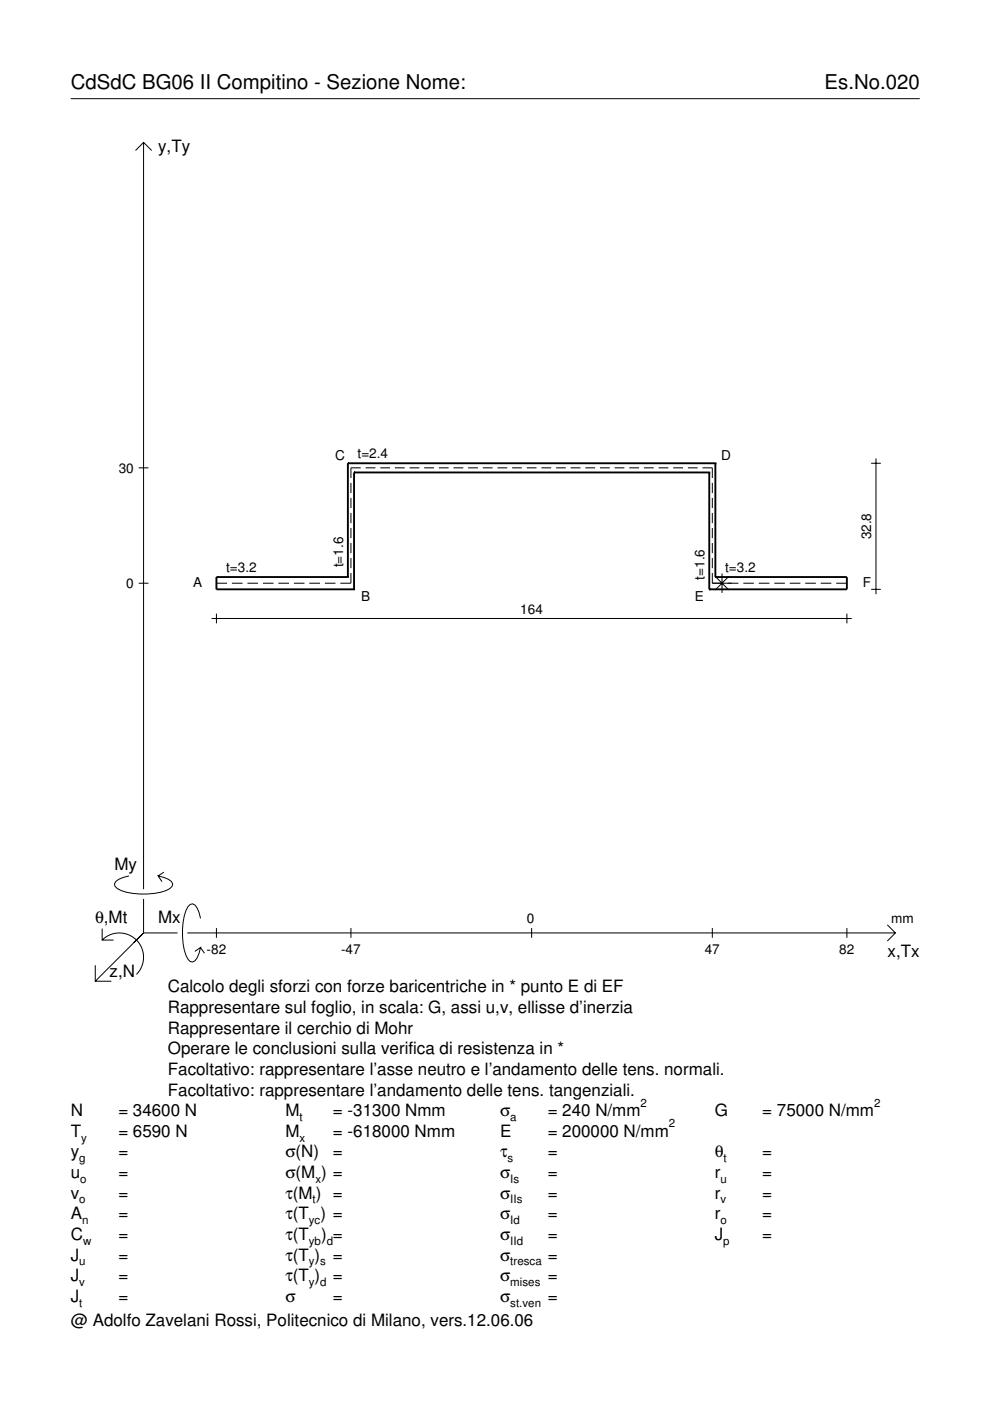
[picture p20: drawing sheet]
<svg xmlns="http://www.w3.org/2000/svg" width="210mm" height="297mm" viewBox="0 0 210 297" stroke-linecap="round" stroke-linejoin="round" font-family="sans-serif">
<defs><g id="words">
<g font-size="4.3">
<text x="15" y="18.9">CdSdC BG06 II Compitino - Sezione Nome:</text>
<text x="174.8" y="18.9">Es.No.020</text>
</g>
<g font-size="3.6">
<text x="33.5" y="32.3">y,Ty</text>
<text x="24.3" y="184.4">My</text>
<text x="20.1" y="195.7">θ,Mt</text>
<text x="33.5" y="195.7">Mx</text>
<text x="188.2" y="203">x,Tx</text>
<text x="23.2" y="207.1">z,N</text>
<text x="35.6" y="210.4">Calcolo degli sforzi con forze baricentriche in * punto E di EF</text>
<text x="35.6" y="214.8">Rappresentare sul foglio, in scala: G, assi u,v, ellisse d’inerzia</text>
<text x="35.6" y="219.2">Rappresentare il cerchio di Mohr</text>
<text x="35.6" y="223.5">Operare le conclusioni sulla verifica di resistenza in *</text>
<text x="35.6" y="227.9">Facoltativo: rappresentare l’asse neutro e l’andamento delle tens. normali.</text>
<text x="35.6" y="232.3">Facoltativo: rappresentare l’andamento delle tens. tangenziali.</text>
<text x="15" y="236.7">N</text>
<text x="25.1" y="236.7">= 34600 N</text>
<text x="60.5" y="236.7">M</text>
<text x="70.6" y="236.7">= -31300 Nmm</text>
<text x="106" y="236.7">σ</text>
<text x="116.1" y="236.7">= 240 N/mm</text>
<text x="151.5" y="236.7">G</text>
<text x="161.6" y="236.7">= 75000 N/mm</text>
<text x="15" y="245.4">y</text>
<text x="15" y="241">T</text>
<text x="25.1" y="241">= 6590 N</text>
<text x="25.1" y="245.4">=</text>
<text x="60.5" y="241">M</text>
<text x="60.5" y="245.4">σ(N)</text>
<text x="70.6" y="241">= -618000 Nmm</text>
<text x="70.6" y="245.4">=</text>
<text x="106" y="241">E</text>
<text x="106" y="245.4">τ</text>
<text x="116.1" y="241">= 200000 N/mm</text>
<text x="116.1" y="245.4">=</text>
<text x="151.5" y="245.4">θ</text>
<text x="161.6" y="245.4">=</text>
<text x="15" y="249.8">u</text>
<text x="25.1" y="249.8">=</text>
<text x="60.5" y="249.8">σ(M ) =</text>
<text x="106" y="249.8">σ</text>
<text x="116.1" y="249.8">=</text>
<text x="151.5" y="249.8">r</text>
<text x="161.6" y="249.8">=</text>
<text x="15" y="254.2">v</text>
<text x="25.1" y="254.2">=</text>
<text x="60.5" y="254.2">τ(M ) =</text>
<text x="106" y="254.2">σ</text>
<text x="116.1" y="254.2">=</text>
<text x="151.5" y="254.2">r</text>
<text x="161.6" y="254.2">=</text>
<text x="15" y="258.5">A</text>
<text x="15" y="262.9">C</text>
<text x="25.1" y="258.5">=</text>
<text x="25.1" y="262.9">=</text>
<text x="60.5" y="258.5">τ(T ) =</text>
<text x="60.5" y="262.9">τ(T</text>
<text x="68.1" y="262.9">) =</text>
<text x="106" y="258.5">σ</text>
<text x="106" y="262.9">σ</text>
<text x="116.1" y="258.5">=</text>
<text x="116.1" y="262.9">=</text>
<text x="151.5" y="258.5">r</text>
<text x="151.5" y="262.9">J</text>
<text x="161.6" y="258.5">=</text>
<text x="161.6" y="262.9">=</text>
<text x="15" y="267.3">J</text>
<text x="25.1" y="267.3">=</text>
<text x="60.5" y="267.3">τ(T )</text>
<text x="70.6" y="267.3">=</text>
<text x="106" y="267.3">σ</text>
<text x="116.1" y="267.3">=</text>
<text x="15" y="271.7">J</text>
<text x="25.1" y="271.7">=</text>
<text x="60.5" y="271.7">τ(T )</text>
<text x="70.6" y="271.7">=</text>
<text x="106" y="271.7">σ</text>
<text x="116.1" y="271.7">=</text>
<text x="15" y="281.2">@ Adolfo Zavelani Rossi, Politecnico di Milano, vers.12.06.06</text>
<text x="15" y="276">J</text>
<text x="25.1" y="276">=</text>
<text x="60.5" y="276">σ</text>
<text x="70.6" y="276">=</text>
<text x="106" y="276">σ</text>
<text x="116.1" y="276">=</text>
</g>
<g font-size="2.9">
<text x="25.2" y="100.2">30</text>
<text x="71" y="97.5">C</text>
<text x="75.8" y="97.2">t=2.4</text>
<text x="152.9" y="97.5">D</text>
<text x="184.7" y="114.4" transform="rotate(-90 184.7 114.4)">32.8</text>
<text x="26.8" y="124.7">0</text>
<text x="41" y="124.6">A</text>
<text x="47.9" y="121.3">t=3.2</text>
<text x="72.7" y="120.3" transform="rotate(-90 72.7 120.3)">t=1.6</text>
<text x="149.3" y="122.9" transform="rotate(-90 149.3 122.9)">t=1.6</text>
<text x="153.7" y="121.3">t=3.2</text>
<text x="183" y="124.6">F</text>
<text x="76.6" y="127.5">B</text>
<text x="110.3" y="130.1">164</text>
<text x="147.3" y="127.5">E</text>
<text x="111.7" y="195.7">0</text>
<text x="189" y="195.7">mm</text>
<text x="43.8" y="202.2">-82</text>
<text x="72.3" y="202.2">-47</text>
<text x="149.4" y="202.2">47</text>
<text x="178" y="202.2">82</text>
</g>
<g font-size="2.4">
<text x="63.5" y="237.7">t</text>
<text x="108.2" y="237.7">a</text>
<text x="135.8" y="234.7">2</text>
<text x="141.8" y="239">2</text>
<text x="185.3" y="234.7">2</text>
<text x="17.2" y="242">y</text>
<text x="63.5" y="242">x</text>
<text x="16.8" y="246.4">g</text>
<text x="17" y="250.8">o</text>
<text x="66.9" y="250.8">x</text>
<text x="107.6" y="246.4">s</text>
<text x="108.2" y="250.8">Is</text>
<text x="152.7" y="250.8">u</text>
<text x="153.4" y="246.4">t</text>
<text x="16.8" y="255.2">o</text>
<text x="66.3" y="255.2">t</text>
<text x="108.2" y="255.2">IIs</text>
<text x="152.7" y="255.2">v</text>
<text x="17.4" y="259.5">n</text>
<text x="17.6" y="263.9">w</text>
<text x="65.5" y="259.5">yc</text>
<text x="65.5" y="263.9">yb d</text>
<text x="108.2" y="259.5">Id</text>
<text x="108.2" y="263.9">IId</text>
<text x="152.7" y="259.5">o</text>
<text x="153.3" y="263.9">p</text>
<text x="16.8" y="268.3">u</text>
<text x="65.5" y="268.3">y s</text>
<text x="108.2" y="268.3">tresca</text>
<text x="16.8" y="272.7">v</text>
<text x="65.5" y="272.7">y d</text>
<text x="108.2" y="272.7">mises</text>
<text x="16.8" y="277">t</text>
<text x="108.2" y="277">st.ven</text>
</g>
</g></defs>
<g fill="none" stroke="#000" stroke-width=".21">
<path d="M15 20.9h180M28.7 31.9l1.7-1.7 1.8 1.7M30.4 30.2v158.3M29.4 99.2h2.1M76.5 99.2h-2.1v2.2M77.5 99.2h2.1M80.6 99.2h2.1M83.7 99.2h2.1M86.8 99.2h2.1M89.9 99.2h2.1M93 99.2h2.1M96.1 99.2h2.1"/>
<path d="M99.3 99.2h2M102.4 99.2h2M105.5 99.2h2M108.6 99.2h2M111.7 99.2h2.1M114.8 99.2h2.1M117.9 99.2h2.1M121 99.2h2.1M124.1 99.2h2.1M127.2 99.2h2.1M130.3 99.2h2.1M133.4 99.2h2.1"/>
<path d="M136.5 99.2h2.1M139.6 99.2h2.1M142.7 99.2h2.1M145.8 99.2h2.1M148.9 99.2h2.1v2.2M184.7 98.2h2.1M185.7 97.2v28.8M74.4 102.4v2.1M74.4 105.6v2.1M74.4 108.8v2.1M74.4 111.9v2.2M74.4 115.1v2.2"/>
<path d="M74.4 118.3v2.2M151 102.4v2.1M151 105.6v2.1M151 108.8v2.1M151 111.9v2.2M151 115.1v2.2M151 118.3v2.2M29.4 123.7h2.1M44.9 131.1h135.7M45.9 123.7h2.2M45.9 130.1v2.1M49.2 123.7h2.2"/>
<path d="M52.5 123.7h2.2M55.7 123.7h2.3M59 123.7h2.3M62.3 123.7h2.3M65.6 123.7h2.2M68.9 123.7h2.2M74.4 121.5v2.2h-2.2M151 121.5v2.2h5.6M151.6 122.2l2.9 2.9M153.1 121.6v4.1M154.5 122.2l-2.9 2.9M157.6 123.7h2.2"/>
<path d="M160.9 123.7h2.2M164.2 123.7h2.2M167.4 123.7h2.3M170.7 123.7h2.3M174 123.7h2.3M177.3 123.7h2.3M179.6 130.1v2.1M184.7 125h2.1M21.7 199.3a5.1 5.1 0 0 1 7.2 0 5.1 5.1 0 0 1 0 7.3M21.7 196.9v2.4h2.4M27.3 185.7a3.6 3.6 0 0 0-3 1.7l.1 .5a5.6 5.6 0 0 0 3.8 1.5 13.4 13.4 0 0 0 7.8-1l.5-.5 .1-.5a3.6 3.6 0 0 0-3.1-1.7l.8 1.2M30.4 190.6v7.2"/>
<path d="M30.4 197.8l-10.2 10.2M30.4 197.8h7.2M34.7 184.9l-1.2 .8M39.7 197.8h150.1M42.5 194.7a3.6 3.6 0 0 0-1.7-3.1l-.5 .2a5.7 5.7 0 0 0-1.5 3.7 13.3 13.3 0 0 0 1 7.9l.5 .5 .5 .1a3.6 3.6 0 0 0 1.7-3.1l-1.2 .8M45.9 196.8v2M74.4 196.8v2M112.7 196.8v2M151 196.8v2M179.6 196.8v2M188.1 196.1l1.7 1.7-1.7 1.7M20.2 204.7v3.3h3.4"/>
<path d="M42.5 200.9l.8 1.2"/>
</g>
<g fill="none" stroke="#000" stroke-width=".4">
<path d="M73.8 98.2h.1M73.8 98.2v24.1M73.8 98.2h77.9M151.7 98.2h.1M151.7 98.2v24.1M75.1 100.2h.1M75.1 100.2v24.8M75.1 100.2h75.3M150.4 100.2h.1M150.4 100.2v24.8M73.8 122.3h.1M73.8 122.3h-27.9v2.7h29.2"/>
<path d="M75.1 125h.1M150.4 125h.1M151.7 122.3h.1M151.7 122.3h27.9v2.7h-29.2"/>
</g>
<use href="#words"/>
</svg>
